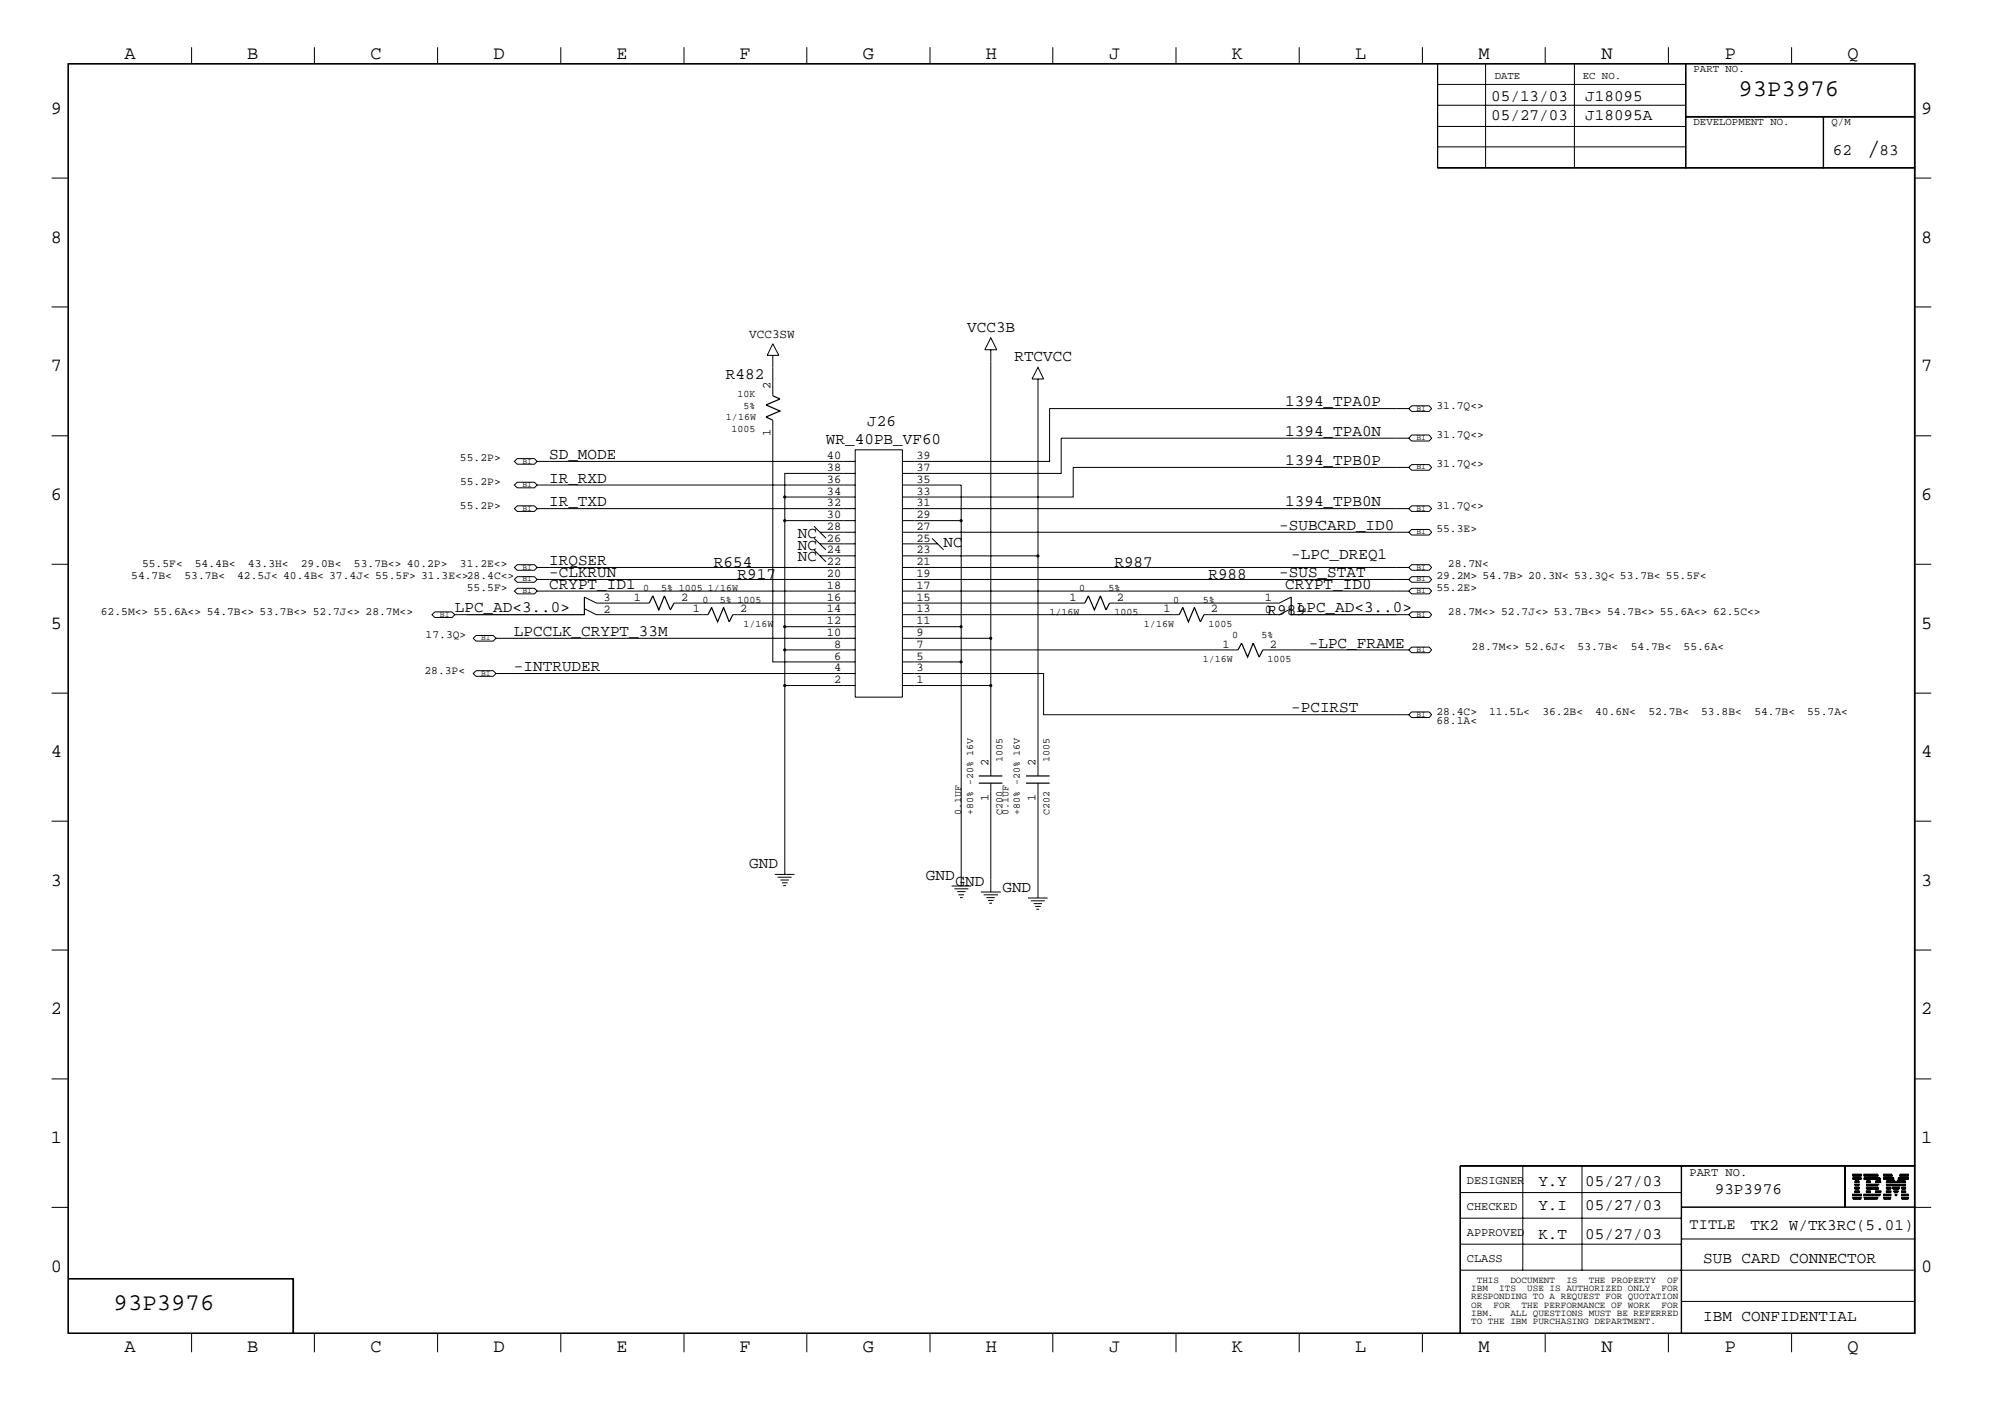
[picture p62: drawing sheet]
<svg xmlns="http://www.w3.org/2000/svg" width="423mm" height="299mm" viewBox="0 0 423 299" stroke-linecap="round" stroke-linejoin="round" font-family="sans-serif">
<defs><g id="words">
<text font-size="5.2" x="395.1" y="32.9">/</text>
<g font-size="5.1">
<text x="368" y="20.4">93P3976</text>
<text x="24" y="277.1">93P3976</text>
</g>
<g font-size="4">
<text x="26.3" y="12.4">A</text>
<text x="52.3" y="12.4">B</text>
<text x="78.4" y="12.4">C</text>
<text x="104.5" y="12.4">D</text>
<text x="130.5" y="12.4">E</text>
<text x="156.5" y="12.4">F</text>
<text x="182.6" y="12.4">G</text>
<text x="208.7" y="12.4">H</text>
<text x="234.8" y="12.4">J</text>
<text x="260.8" y="12.4">K</text>
<text x="286.9" y="12.4">L</text>
<text x="312.9" y="12.4">M</text>
<text x="339" y="12.4">N</text>
<text x="365.1" y="12.4">P</text>
<text x="391.1" y="12.4">Q</text>
<text x="10.8" y="24">9</text>
<text x="406.7" y="24">9</text>
<text x="10.8" y="51.3">8</text>
<text x="406.7" y="51.3">8</text>
<text x="10.8" y="78.5">7</text>
<text x="406.7" y="78.5">7</text>
<text x="10.8" y="105.7">6</text>
<text x="406.7" y="105.7">6</text>
<text x="10.8" y="133">5</text>
<text x="406.7" y="133">5</text>
<text x="10.8" y="160.2">4</text>
<text x="406.7" y="160.2">4</text>
<text x="10.8" y="187.4">3</text>
<text x="406.7" y="187.4">3</text>
<text x="10.8" y="214.6">2</text>
<text x="406.7" y="214.6">2</text>
<text x="10.8" y="241.9">1</text>
<text x="406.7" y="241.9">1</text>
<text x="10.8" y="269.1">0</text>
<text x="406.7" y="269.1">0</text>
<text x="26.3" y="286.1">A</text>
<text x="52.3" y="286.1">B</text>
<text x="78.4" y="286.1">C</text>
<text x="104.5" y="286.1">D</text>
<text x="130.5" y="286.1">E</text>
<text x="156.5" y="286.1">F</text>
<text x="182.6" y="286.1">G</text>
<text x="208.7" y="286.1">H</text>
<text x="234.8" y="286.1">J</text>
<text x="260.8" y="286.1">K</text>
<text x="286.9" y="286.1">L</text>
<text x="312.9" y="286.1">M</text>
<text x="339" y="286.1">N</text>
<text x="365.1" y="286.1">P</text>
<text x="391.1" y="286.1">Q</text>
</g>
<g font-size="3.4">
<text x="315.6" y="21.4">05/13/03</text>
<text x="335.5" y="21.4">J18095</text>
<text x="315.6" y="25.4">05/27/03</text>
<text x="335.5" y="25.4">J18095A</text>
<text x="387.9" y="32.9">62</text>
<text x="397.8" y="32.9">83</text>
<text x="204.7" y="70.3">VCC3B</text>
<text x="214.7" y="76.5">RTCVCC</text>
<text x="153.7" y="80.2">R482</text>
<text x="272" y="85.9">1394_TPA0P</text>
<text x="174.8" y="93.9">WR_40PB_VF60</text>
<text x="183.6" y="90.2">J26</text>
<text x="272" y="92.2">1394_TPA0N</text>
<text x="116.2" y="97.2">SD_MODE</text>
<text x="272" y="98.4">1394_TPB0P</text>
<text x="116.2" y="107.1">IR_TXD</text>
<text x="116.2" y="102.1">IR_RXD</text>
<text x="272" y="107.1">1394_TPB0N</text>
<text x="168.9" y="113.8">NC</text>
<text x="270.8" y="112.1">-SUBCARD_ID0</text>
<text x="116.2" y="119.5">IRQSER</text>
<text x="168.9" y="116.3">NC</text>
<text x="168.9" y="118.8">NC</text>
<text x="199.7" y="115.7">NC</text>
<text x="273.3" y="118.4">-LPC_DREQ1</text>
<text x="116.2" y="122.1">-CLKRUN</text>
<text x="116.2" y="124.5">CRYPT_ID1</text>
<text x="151.1" y="120.1">R654</text>
<text x="156.1" y="122.6">R917</text>
<text x="235.9" y="120.1">R987</text>
<text x="255.8" y="122.6">R988</text>
<text x="270.8" y="122.1">-SUS_STAT</text>
<text x="272" y="124.5">CRYPT_ID0</text>
<text x="96.3" y="129.5">LPC_AD&lt;3..0&gt;</text>
<text x="268.3" y="130">R989</text>
<text x="274.5" y="129.5">LPC_AD&lt;3..0&gt;</text>
<text x="108.8" y="134.5">LPCCLK_CRYPT_33M</text>
<text x="277" y="137.1">-LPC_FRAME</text>
<text x="108.8" y="142">-INTRUDER</text>
<text x="273.3" y="150.7">-PCIRST</text>
<text x="158.6" y="183.6">GND</text>
<text x="196" y="186.1">GND</text>
<text x="202.3" y="187.4">GND</text>
<text x="212.2" y="188.6">GND</text>
<text x="325.6" y="251">Y.Y</text>
<text x="335.5" y="251">05/27/03</text>
<text x="325.6" y="255.9">Y.I</text>
<text x="335.5" y="255.9">05/27/03</text>
<text x="363" y="252.6">93P3976</text>
<text x="325.6" y="262.1">K.T</text>
<text x="335.5" y="262.1">05/27/03</text>
<text x="370.5" y="260.2">TK2 W/TK3RC(5.01)</text>
<text x="360.5" y="267.1">SUB CARD CONNECTOR</text>
<text x="360.5" y="279.6">IBM CONFIDENTIAL</text>
</g>
<text font-size="3.2" x="357.6" y="259.9">TITLE</text>
<text font-size="2.7" x="158.6" y="71.5">VCC3SW</text>
<g font-size="2.5">
<text x="163.1" y="82.2" transform="rotate(-90 163.1 82.2)">2</text>
<text x="163.1" y="92.2" transform="rotate(-90 163.1 92.2)">1</text>
<text x="175" y="97.2">40</text>
<text x="175" y="99.7">38</text>
<text x="194" y="97.2">39</text>
<text x="194" y="99.7">37</text>
<text x="175" y="102.1">36</text>
<text x="175" y="104.6">34</text>
<text x="175" y="107.1">32</text>
<text x="194" y="102.1">35</text>
<text x="194" y="104.6">33</text>
<text x="194" y="107.1">31</text>
<text x="175" y="112.1">28</text>
<text x="175" y="109.6">30</text>
<text x="194" y="112.1">27</text>
<text x="194" y="109.6">29</text>
<text x="175" y="119.5">22</text>
<text x="175" y="117.1">24</text>
<text x="175" y="114.6">26</text>
<text x="194" y="119.5">21</text>
<text x="194" y="117.1">23</text>
<text x="194" y="114.6">25</text>
<text x="175" y="124.5">18</text>
<text x="175" y="122.1">20</text>
<text x="194" y="124.5">17</text>
<text x="194" y="122.1">19</text>
<text x="127.8" y="129.6">2</text>
<text x="127.8" y="127.2">3</text>
<text x="134.2" y="127.1">1</text>
<text x="144.2" y="127.1">2</text>
<text x="146.6" y="129.5">1</text>
<text x="156.6" y="129.5">2</text>
<text x="175" y="129.5">14</text>
<text x="175" y="127.1">16</text>
<text x="194" y="129.5">13</text>
<text x="194" y="127.1">15</text>
<text x="226.4" y="127.1">1</text>
<text x="236.4" y="127.1">2</text>
<text x="246.3" y="129.5">1</text>
<text x="256.3" y="129.5">2</text>
<text x="267.7" y="129.6">0</text>
<text x="267.7" y="127.2">1</text>
<text x="175" y="134.5">10</text>
<text x="175" y="132.1">12</text>
<text x="176.5" y="137.1">8</text>
<text x="194" y="137.1">7</text>
<text x="194" y="134.5">9</text>
<text x="194" y="132.1">11</text>
<text x="258.7" y="137.1">1</text>
<text x="268.8" y="137.1">2</text>
<text x="176.5" y="142">4</text>
<text x="176.5" y="139.5">6</text>
<text x="194" y="142">3</text>
<text x="194" y="139.5">5</text>
<text x="176.5" y="144.5">2</text>
<text x="194" y="144.5">1</text>
<text x="209.2" y="162" transform="rotate(-90 209.2 162)">2</text>
<text x="219.2" y="162" transform="rotate(-90 219.2 162)">2</text>
<text x="209.2" y="169.5" transform="rotate(-90 209.2 169.5)">1</text>
<text x="219.2" y="169.5" transform="rotate(-90 219.2 169.5)">1</text>
<text x="310.5" y="250.5">DESIGNER</text>
<text x="357.6" y="248.8">PART NO.</text>
<text x="310.5" y="256">CHECKED</text>
<text x="310.5" y="261.5">APPROVED</text>
<text x="310.5" y="267">CLASS</text>
</g>
<g font-size="2.4">
<text x="304" y="86.4">31.7Q&lt;&gt;</text>
<text x="304" y="92.7">31.7Q&lt;&gt;</text>
<text x="97.4" y="97.6">55.2P&gt;</text>
<text x="304" y="98.9">31.7Q&lt;&gt;</text>
<text x="97.4" y="107.6">55.2P&gt;</text>
<text x="97.4" y="102.6">55.2P&gt;</text>
<text x="304" y="107.6">31.7Q&lt;&gt;</text>
<text x="304" y="112.6">55.3E&gt;</text>
<text x="27.8" y="122.6">54.7B&lt;</text>
<text x="30.1" y="120.1">55.5F&lt;</text>
<text x="39" y="122.6">53.7B&lt;</text>
<text x="41.2" y="120.1">54.4B&lt;</text>
<text x="50.2" y="122.6">42.5J&lt; 40.4B&lt; 37.4J&lt; 55.5F&gt; 31.3E&lt;&gt;28.4C&lt;&gt;</text>
<text x="52.5" y="120.1">43.3H&lt;</text>
<text x="63.7" y="120.1">29.0B&lt;</text>
<text x="74.9" y="120.1">53.7B&lt;&gt; 40.2P&gt;</text>
<text x="97.4" y="120.1">31.2E&lt;&gt;</text>
<text x="98.8" y="125.1">55.5F&gt;</text>
<text x="304" y="125.1">55.2E&gt;</text>
<text x="304" y="122.6">29.2M&gt; 54.7B&gt; 20.3N&lt; 53.3Q&lt; 53.7B&lt; 55.5F&lt;</text>
<text x="306.5" y="120.1">28.7N&lt;</text>
<text x="21.3" y="130">62.5M&lt;&gt; 55.6A&lt;&gt; 54.7B&lt;&gt; 53.7B&lt;&gt; 52.7J&lt;&gt; 28.7M&lt;&gt;</text>
<text x="306.5" y="130">28.7M&lt;&gt; 52.7J&lt;&gt; 53.7B&lt;&gt; 54.7B&lt;&gt; 55.6A&lt;&gt; 62.5C&lt;&gt;</text>
<text x="90.1" y="135">17.3Q&gt;</text>
<text x="311.5" y="137.5">28.7M&lt;&gt; 52.6J&lt;</text>
<text x="333.9" y="137.5">53.7B&lt;</text>
<text x="345.2" y="137.5">54.7B&lt;</text>
<text x="356.4" y="137.5">55.6A&lt;</text>
<text x="89.8" y="142.5">28.3P&lt;</text>
<text x="304" y="153.1">68.1A&lt;</text>
<text x="304" y="151.2">28.4C&gt;</text>
<text x="315.2" y="151.2">11.5L&lt;</text>
<text x="326.5" y="151.2">36.2B&lt;</text>
<text x="337.7" y="151.2">40.6N&lt;</text>
<text x="348.9" y="151.2">52.7B&lt;</text>
<text x="360.1" y="151.2">53.8B&lt;</text>
<text x="371.3" y="151.2">54.7B&lt;</text>
<text x="382.5" y="151.2">55.7A&lt;</text>
</g>
<g font-size="2.3">
<text x="316.4" y="16.7">DATE</text>
<text x="335" y="16.7">EC NO.</text>
<text x="358.5" y="15.2">PART NO.</text>
<text x="358.5" y="26.5">DEVELOPMENT NO.</text>
<text x="387.7" y="26.5">Q/M</text>
</g>
<g font-size="2.1">
<text x="156.1" y="83.9">10K</text>
<text x="153.7" y="88.9">1/16W</text>
<text x="157.4" y="86.4">5%</text>
<text x="154.9" y="91.4">1005</text>
<text x="136.1" y="125.1">0</text>
<text x="140" y="125.1">5% 1005</text>
<text x="149.9" y="125.1">1/16W</text>
<text x="228.4" y="125.1">0</text>
<text x="234.6" y="125.1">5%</text>
<text x="148.7" y="127.6">0</text>
<text x="152.4" y="127.6">5% 1005</text>
<text x="222.2" y="130">1/16W</text>
<text x="235.9" y="130">1005</text>
<text x="248.3" y="127.6">0</text>
<text x="254.6" y="127.6">5%</text>
<text x="157.4" y="132.6">1/16W</text>
<text x="242.1" y="132.6">1/16W</text>
<text x="255.8" y="132.6">1005</text>
<text x="260.8" y="135">0</text>
<text x="267" y="135">5%</text>
<text x="254.6" y="140">1/16W</text>
<text x="268.3" y="140">1005</text>
<text x="212.2" y="161.2" transform="rotate(-90 212.2 161.2)">1005</text>
<text x="222.2" y="161.2" transform="rotate(-90 222.2 161.2)">1005</text>
<text x="203.5" y="172.5" transform="rotate(-90 203.5 172.5)">0.1UF</text>
<text x="206" y="172.5" transform="rotate(-90 206 172.5)">+80% -20% 16V</text>
<text x="212.2" y="172.5" transform="rotate(-90 212.2 172.5)">C200</text>
<text x="213.4" y="172.5" transform="rotate(-90 213.4 172.5)">0.1UF</text>
<text x="215.9" y="172.5" transform="rotate(-90 215.9 172.5)">+80% -20% 16V</text>
<text x="222.2" y="172.5" transform="rotate(-90 222.2 172.5)">C202</text>
</g>
<g font-size="2">
<text x="311.4" y="273.1">IBM</text>
<text x="311.4" y="274.9">RESPONDING TO A REQUEST FOR QUOTATION</text>
<text x="312.6" y="271.4">THIS</text>
<text x="317.3" y="273.1">ITS</text>
<text x="319.7" y="271.4">DOCUMENT</text>
<text x="323.3" y="273.1">USE IS AUTHORIZED ONLY</text>
<text x="331.6" y="271.4">IS</text>
<text x="336.3" y="271.4">THE PROPERTY</text>
<text x="351.7" y="273.1">FOR</text>
<text x="352.9" y="271.4">OF</text>
<text x="311.4" y="276.7">OR</text>
<text x="311.4" y="278.5">IBM.</text>
<text x="311.4" y="280.2">TO THE IBM PURCHASING DEPARTMENT.</text>
<text x="316.1" y="276.7">FOR</text>
<text x="319.7" y="278.5">ALL QUESTIONS MUST BE REFERRED</text>
<text x="322.1" y="276.7">THE PERFORMANCE OF WORK</text>
<text x="351.7" y="276.7">FOR</text>
</g>
<g font-size="1.7">
<text x="299.8" y="86.9">BI</text>
<text x="299.8" y="93.1">BI</text>
<text x="110.6" y="98.1">BI</text>
<text x="299.8" y="99.3">BI</text>
<text x="110.6" y="103.1">BI</text>
<text x="110.6" y="108">BI</text>
<text x="299.8" y="113">BI</text>
<text x="299.8" y="108">BI</text>
<text x="110.6" y="125.6">BI</text>
<text x="110.6" y="123">BI</text>
<text x="110.6" y="120.6">BI</text>
<text x="299.8" y="125.6">BI</text>
<text x="299.8" y="123">BI</text>
<text x="299.8" y="120.6">BI</text>
<text x="93.1" y="130.5">BI</text>
<text x="299.8" y="130.5">BI</text>
<text x="101.9" y="135.5">BI</text>
<text x="101.9" y="143">BI</text>
<text x="299.8" y="138">BI</text>
<text x="299.8" y="151.7">BI</text>
</g>
</g></defs>
<g fill="none" stroke="#000" stroke-width=".21">
<path d="M14.4 13.5h391v268.6h-391zM14.5 13.5h390.7v268.5h-390.7zM40.6 10v3.5M66.5 10v3.5M92.6 10v3.5M118.7 10v3.5M144.8 10v3.5M170.8 10v3.5M196.8 10v3.5M222.8 10v3.5M248.9 10v3.5M275 10v3.5"/>
<path d="M301.1 10v3.5M304.3 13.5v22.1h101.1M304.3 17.9h52.5M314.5 13.5v22.1M327.1 10v3.5M333.2 13.5v22.1M353.1 10v3.5M356.8 13.5v22.1M356.9 13.5v22.1M379.2 10v3.5M10.9 37.7h3.5M304.3 35.5h101.1"/>
<path d="M304.3 31.1h52.5M304.3 26.8h52.5M304.3 22.3h52.5M356.8 24.8h48.6M356.8 24.6h48.6M385.9 24.8v10.8M386 24.8v10.8M405.4 37.7h3.4M10.9 64.9h3.5M163.6 75.2v8.5M163.6 72.7l1.2 2.5h-2.4zM209.7 71.5l1.3 2.5h-2.6z"/>
<path d="M209.7 74v61h-18.7M219.7 77.7l1.2 2.5h-2.5zM405.4 64.9h3.4M10.9 92.2h3.5M108.9 97.6l.6-.6h3.6l.6 .6-.6 .6h-3.6zM113.7 97.6h67.3M163.6 88.9v51.1h17.4M181 95.2h10v52.3h-10zM219.7 80.2v84M298.2 98.9h-71v6.3h-36.2M298.2 92.7h-73.6v7.5h-33.6M298.2 86.4h-76v11.2h-31.2"/>
<path d="M298.2 98.9l.6-.6h3.7l.5 .6-.5 .6h-3.7zM298.2 86.4l.6-.5h3.7l.5 .5-.5 .6h-3.7zM298.8 92h3.7l.5 .7-.5 .6h-3.7l-.6-.6zM405.4 92.2h3.4M10.9 119.4h3.5M108.9 102.6l.6-.6h3.6l.6 .6-.6 .6h-3.6zM109.5 107h3.6l.6 .6-.6 .6h-3.6l-.6-.6zM113.7 107.6h67.3M113.7 102.6h67.3M166.1 110.2v22.4M166.1 110.2h14.9M166.1 105.2h14.9"/>
<path d="M172.3 113.9l2.5 2.4M172.3 116.3l2.5 2.6M172.3 111.3l2.5 2.6M173.6 117.6h7.4M173.6 115.1h7.4M173.6 112.6h7.4M181 100.2h-14.9v10M191 117.6h28.7M191 115.1h7.5M191 112.6h107.2M191 110.2h12.5M191 107.6h107.2"/>
<path d="M191 102.6h12.5v84.8M197.3 113.9l2.4 2.4M298.8 112h3.7l.5 .6-.5 .6h-3.7l-.6-.6zM298.8 107h3.7l.5 .6-.5 .6h-3.7l-.6-.6zM298.8 119.5h3.7l.5 .6-.5 .5h-3.7l-.6-.5zM405.4 119.4h3.4M92 129.5h3.7l.6 .5-.6 .6h-3.7l-.6-.6zM96.3 130h2.5M100.8 134.5h3.6l.6 .5-.6 .6h-3.6l-.6-.6zM105 135h76M108.9 120.1l.6-.6h3.6l.6 .6-.6 .5h-3.6zM109.5 124.5h3.6l.6 .6-.6 .5h-3.6l-.6-.5z"/>
<path d="M109.5 122h3.6l.6 .6-.6 .6h-3.6l-.6-.6zM113.7 125.1h67.3M113.7 122.6h67.3M113.7 120.1h67.3M123.7 128.8l2.5 1.2h23.7M123.7 126.3l2.5 1.3h11.2M142.7 127.6h38.3M155.1 130h25.9M181 137.5h-14.9v7.5M181 132.6h-14.9v4.9M191 127.6h38.6M191 130h58.6"/>
<path d="M191 137.5h71M191 132.6h12.5M191 125.1h107.2M191 122.6h107.2M191 120.1h107.2M209.7 135v29.2M267.3 137.5h30.9M273.3 128.8l-2.5 1.2h-16M273.3 126.3l-2.5 1.3h-35.9M295.7 130h2.5M298.2 122.6l.6-.6h3.7l.5 .6-.5 .6h-3.7zM298.8 124.5h3.7l.5 .6-.5 .5h-3.7l-.6-.5z"/>
<path d="M298.8 129.5h3.7l.5 .5-.5 .6h-3.7l-.6-.6zM298.8 136.9h3.7l.5 .6-.5 .6h-3.7l-.6-.6zM10.9 146.6h3.5M100.8 141.9h3.6l.6 .6-.6 .6h-3.6l-.6-.6zM105 142.5h76M166.1 145v39.9M166.1 145h14.9M191 142.5h29.9v8.7h77.3M191 145h18.7M191 140h12.5M298.8 150.6h3.7l.5 .6-.5 .6h-3.7l-.6-.6zM405.4 146.6h3.4"/>
<path d="M10.9 173.7h3.5M209.7 165.7v22.9M219.7 165.7v24.2M405.4 173.7h3.4M164 185h4.1M164.6 185.6h3M165.2 186.2h1.8M165.5 186.8h1.2M165.8 187.4h.6M201.4 187.5h4.2M202 188h3M202.6 188.6h1.8"/>
<path d="M202.9 189.3h1.1M203.2 189.9h.6M207.6 188.7h4.2M208.2 189.3h3M208.8 189.9h1.8M209.1 190.5h1.2M209.4 191.1h.6M217.6 190h4.1M218.2 190.6h2.9M218.8 191.2h1.8M219.1 191.8h1.2M219.4 192.4h.6"/>
<path d="M10.9 201h3.5M405.4 201h3.4M10.9 228.3h3.5M405.4 228.3h3.4M10.9 255.4h3.5M309 246.7h96.4M309 257.7h46.9M309 252.3h46.9M309.1 246.6v35.4M322.3 246.6v22.1M334.9 246.6v22.1M355.9 246.6v35.4"/>
<path d="M355.9 255.4h49.5M355.9 255.4h52.9M390.5 246.6v8.8M390.6 246.6v8.8M392.2 253.3l1.8 .1zM392.2 252.9l1.8 .1zM392.2 252.8l1.8 .1zM392.2 252.6l1.8 .1zM392.2 249.4l1.8 .1zM392.2 249.3h1.8zM392.2 248.8h1.8zM392.2 248.6l1.8 .1z"/>
<path d="M392.2 248.4l1.8 .1zM392.2 253.7h1.8h-1.8M392.2 253.5h1.8h-1.8M392.2 249.2h1.8h-1.8M392.6 252.2l.9 .1zM392.6 252.1h.9zM392.6 252l.9 .1zM392.6 251.4l.9 .1zM392.6 251.2h.9v.2h-.9zM392.6 250.5l.9 .1zM392.6 250.1l.9 .1zM392.6 251.5h.9h-.9"/>
<path d="M392.6 250.9h.9h-.9M392.6 250.7h.9h-.9M392.6 250h.9h-.9M392.6 249.9h.9h-.9M394.5 253.3l3 .1zM394.5 248.8h3zM394.5 248.6l3 .1zM394.5 248.4l2.9 .1zM394.5 252.9l3.3 .1zM394.5 252.8l3.4 .1zM394.5 252.6l3.5 .1zM394.5 249.4l3.5 .1z"/>
<path d="M394.5 249.3h3.4zM394.5 253.7h2.9h-2.9M394.5 253.5h3h-3M394.5 249.2h3.3h-3.3M395.1 251.4l2.5 .1zM395.1 251.2h2.4v.2h-2.4zM395.1 250.5l2.6 .1zM395.1 252.2l.8 .1zM395.1 252.1h.8zM395.1 252l.8 .1zM395.1 250.1l.8 .1zM395.1 251.5h2.6h-2.6"/>
<path d="M395.1 250.9h2.4h-2.4M395.1 250.7h2.5h-2.5M395.1 250h.8h-.8M395.1 249.9h.8h-.8M397 252.2l1.1 .1zM397 252.1h1.1zM397 252l1.1 .1zM397 250.1l1.1 .1zM397 250h1.1h-1.1M397 249.9h1.1h-1.1M398.7 253.3l1.5 .1zM398.7 252.9l1.5 .1z"/>
<path d="M398.7 252.8l1.5 .1zM398.7 252.6l1.5 .1zM398.7 249.4l2.2 .1zM398.7 249.3h2.1zM398.7 248.8h1.9zM398.7 248.6l1.8 .1zM398.7 248.4l1.7 .1zM398.7 253.7h1.5h-1.5M398.7 253.5h1.5h-1.5M398.7 249.2h2.1h-2.1M399.3 252.2l.9 .1zM399.3 252.1h.9z"/>
<path d="M399.3 252l.9 .1zM399.3 251.4l.9 .1zM399.3 251.2h.9v.2h-.9zM399.3 250.5l.9 .1zM399.3 250.1l1.9 .1zM399.3 251.5h.9h-.9M399.3 250.9h.9h-.9M399.3 250.7h.9h-.9M399.3 250h1.9h-1.9M399.3 249.9h1.9h-1.9M400.3 250.5l2 .1zM400.4 250.9h1.9h-1.9"/>
<path d="M400.4 250.7h1.9h-1.9M400.6 251.4l1.5 .1zM400.6 251.2h1.5v.2h-1.5zM400.6 251.5h1.4h-1.4M400.9 252.1h.8zM400.9 252l.8 .1zM401 252.2l.7 .1zM401.2 252.8l.3 .1zM401.2 252.6l.3 .1zM401.2 252.9l.2 .1zM401.4 250.1l2 .1zM401.5 250h1.9h-1.9"/>
<path d="M401.5 249.9h1.9h-1.9M401.7 249.4l2.2 .1zM401.8 249.3h2.1zM401.8 249.2h2.1h-2.1M402.1 248.8h1.8zM402.1 248.6l1.8 .1zM402.3 248.4l1.6 .1zM402.5 253.3l1.4 .1zM402.5 252.9l1.4 .1zM402.5 252.8l1.4 .1zM402.5 252.6l1.4 .1zM402.5 252.2l.9 .1z"/>
<path d="M402.5 252.1h.9zM402.5 252l.9 .1zM402.5 251.4l.9 .1zM402.5 251.2h.9v.2h-.9zM402.5 250.5l.9 .1zM402.5 253.7h1.4h-1.4M402.5 253.5h1.4h-1.4M402.5 251.5h.9h-.9M402.5 250.9h.9h-.9M402.5 250.7h.9h-.9M405.4 246.6h-96.4v35.4M14.4 270.5h47.7v11.5"/>
<path d="M14.4 270.6h47.7M62 270.5v11.5M309 268.7h96.4M309 263.2h46.9M355.9 275.3h49.5M355.9 262.1h49.5M40.6 282v4.1M66.5 282v4.1M92.6 282v4.1M118.7 282v4.1M144.8 282v4.1M170.8 282v4.1"/>
<path d="M196.8 282v4.1M222.8 282v4.1M248.9 282v4.1M275 282v4.1M301.1 282v4.1M327.1 282v4.1M353.1 282v4.1M379.2 282v4.1"/>
</g>
<path d="M163.6 83.7l1.5 .7-3 1.3 3 1.3-3 1.2 1.5 .7M123.7 126.3v3.7h-24.9M137.4 127.6l.8-1.5 1.2 2.9 1.2-2.9 1.3 2.9 .8-1.4M149.9 130l.7-1.5 1.3 3.1 1.3-3.1 1.1 3.1 .8-1.6M229.6 127.6l.8-1.5 1.2 2.9 1.3-2.9 1.2 2.9 .8-1.4M249.6 130l.8-1.5 1.1 3.1 1.3-3.1 1.3 3.1 .7-1.6M262 137.5l.8-1.4 1.3 2.9 1.2-2.9 1.2 2.9 .8-1.5M273.3 126.3v3.7h22.4M207.2 165.7h5M207.2 164.2h5M217.2 165.7h5M217.2 164.2h5" fill="none" stroke="#000" stroke-width=".25"/>
<g fill="#000">
<circle cx="166.1" cy="105.2" r=".34"/>
<circle cx="166.1" cy="110.2" r=".34"/>
<circle cx="203.4" cy="110.2" r=".34"/>
<circle cx="219.7" cy="117.6" r=".34"/>
<circle cx="166.1" cy="137.5" r=".34"/>
<circle cx="166.1" cy="132.6" r=".34"/>
<circle cx="203.4" cy="132.6" r=".34"/>
<circle cx="209.7" cy="135" r=".34"/>
<circle cx="166.1" cy="145" r=".34"/>
<circle cx="203.4" cy="140" r=".34"/>
<circle cx="209.7" cy="145" r=".34"/>
</g>
<use href="#words"/>
</svg>
